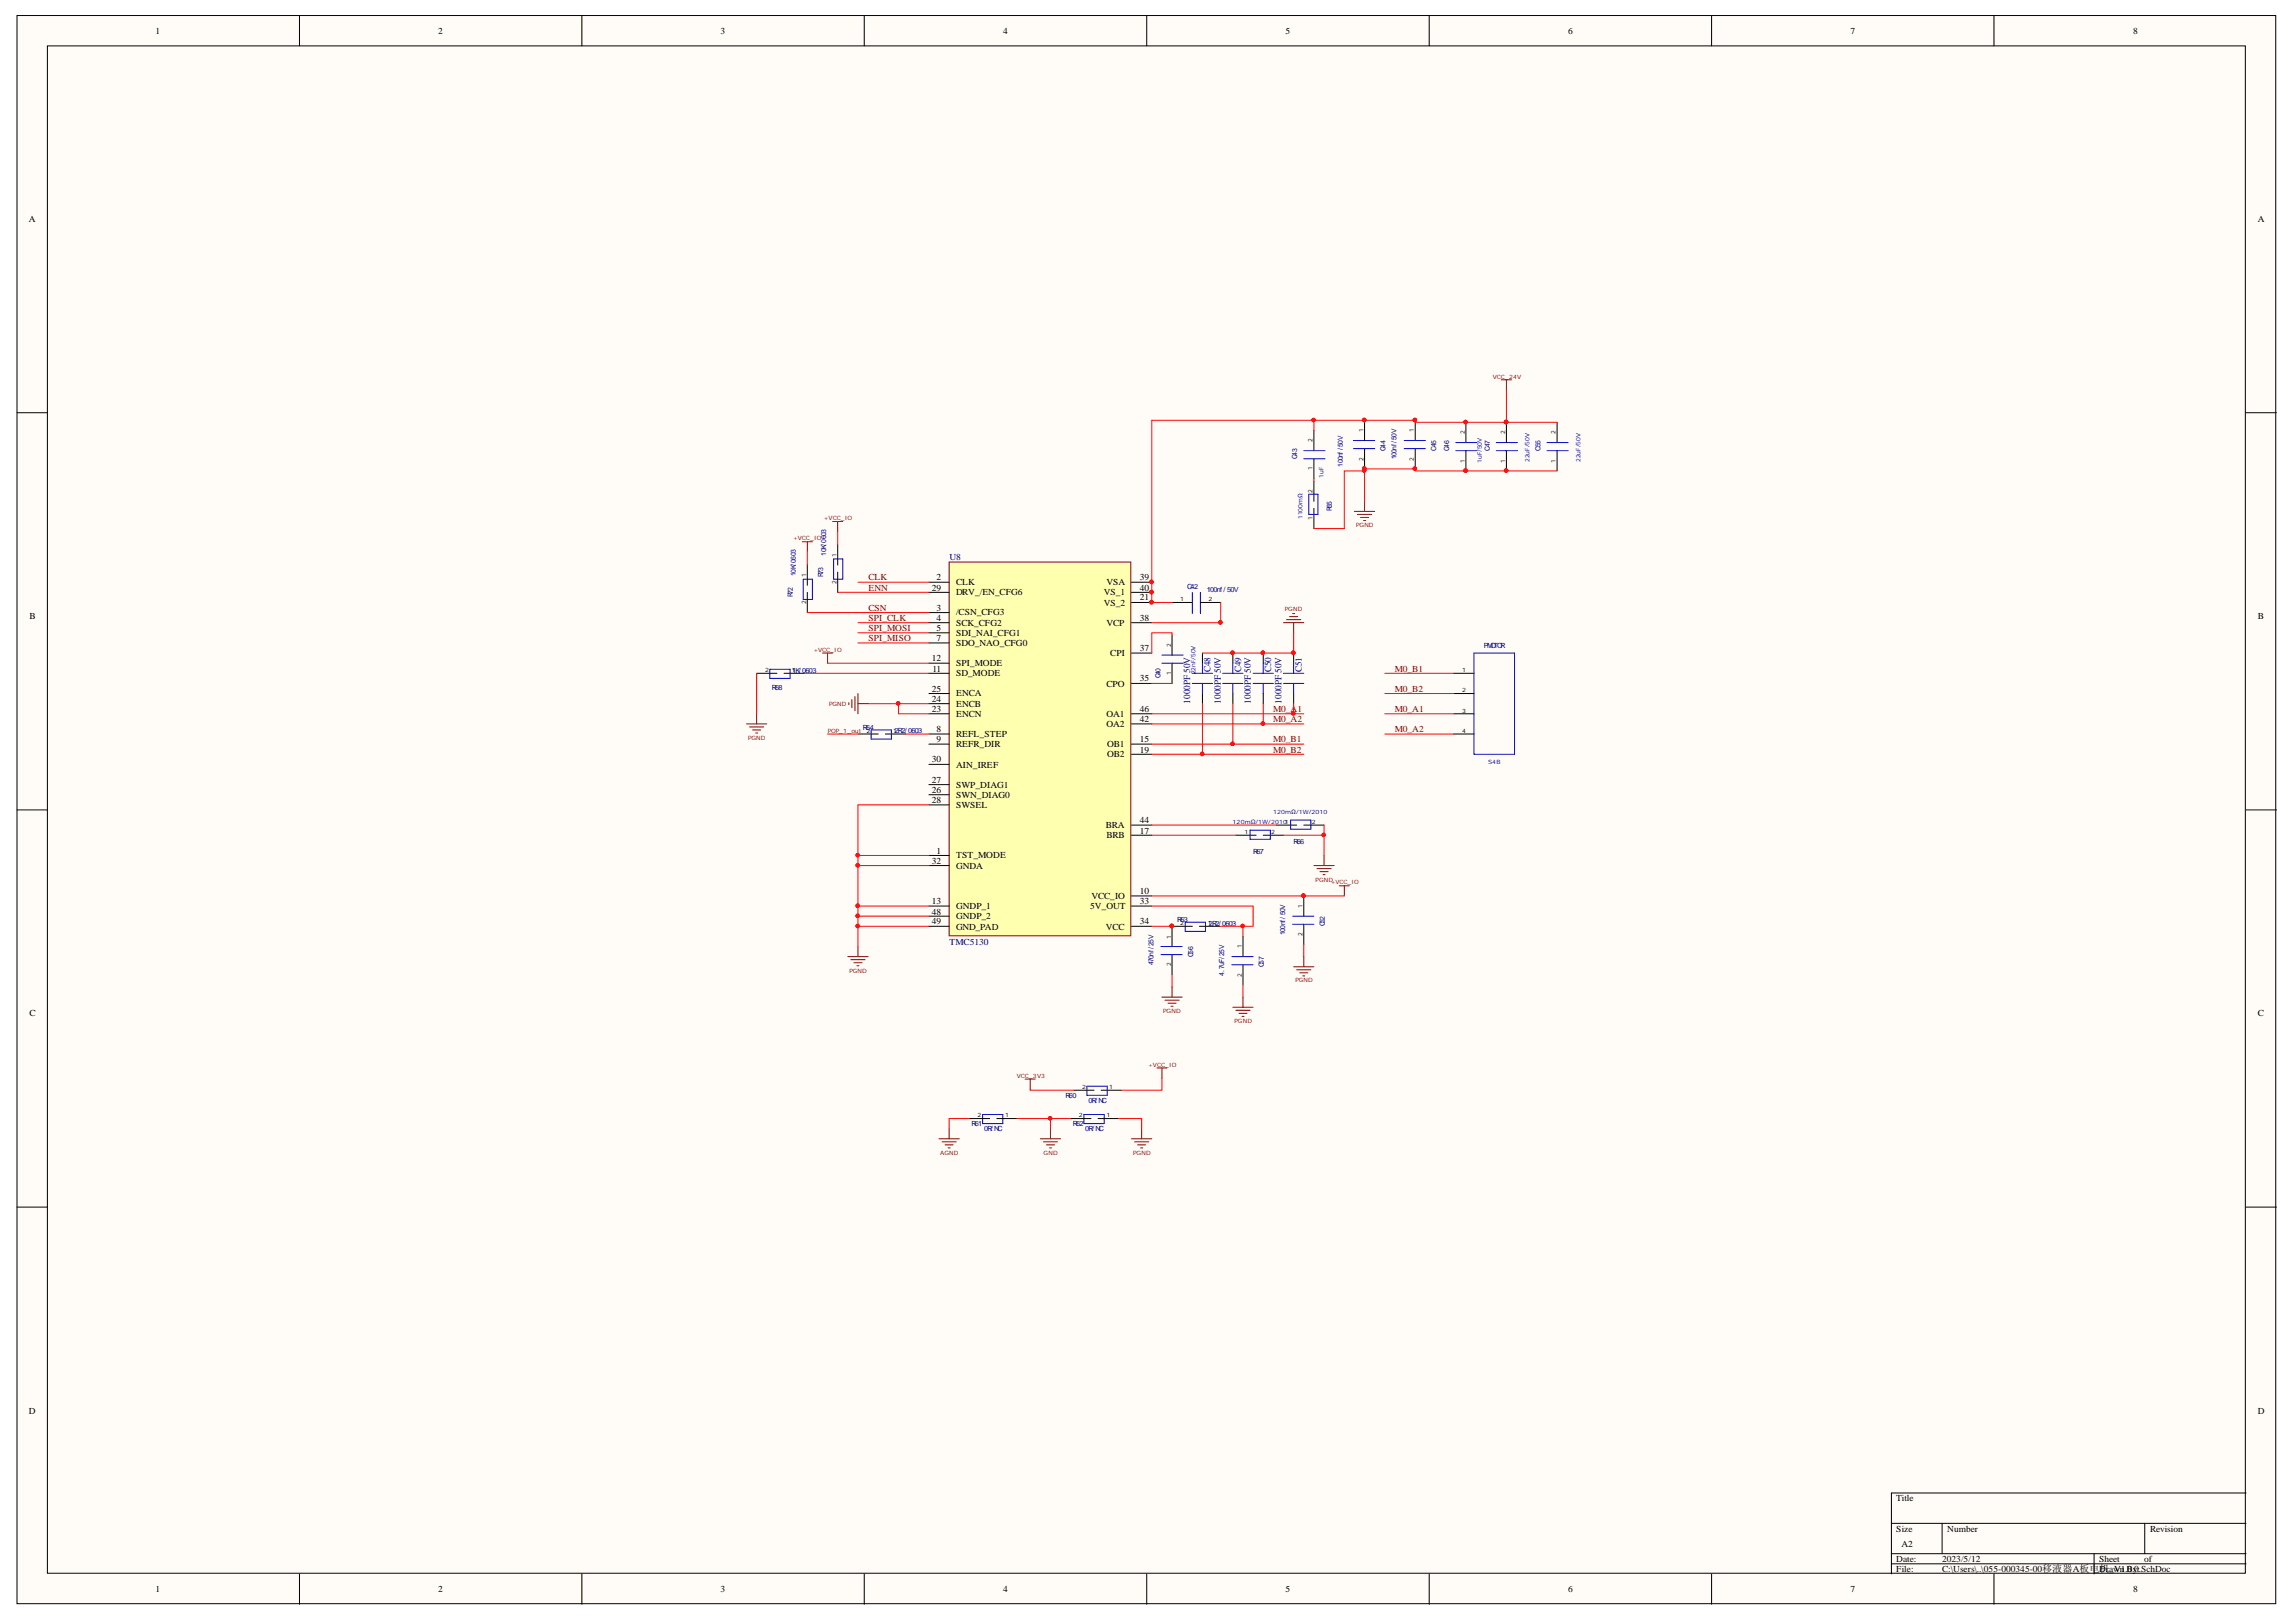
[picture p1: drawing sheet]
<svg xmlns="http://www.w3.org/2000/svg" width="297mm" height="210mm" viewBox="0 0 297 210" stroke-linecap="round" stroke-linejoin="round" font-family="sans-serif">
<defs><g id="words">
<g font-size="1.2">
<text x="20.1" y="4.4">1</text>
<text x="56.7" y="4.4">2</text>
<text x="93.2" y="4.4">3</text>
<text x="129.8" y="4.4">4</text>
<text x="166.3" y="4.4">5</text>
<text x="202.9" y="4.4">6</text>
<text x="239.4" y="4.4">7</text>
<text x="276" y="4.4">8</text>
<text x="3.7" y="28.7">A</text>
<text x="292.1" y="28.7">A</text>
<text x="120.6" y="76.4">29</text>
<text x="121.1" y="75.1">2</text>
<text x="123.7" y="75.7">CLK</text>
<text x="123.7" y="77">DRV_/EN_CFG6</text>
<text x="142.8" y="77">VS_1</text>
<text x="143.1" y="75.7">VSA</text>
<text x="147.5" y="75.1">39</text>
<text x="147.5" y="76.4">40</text>
<text x="147.5" y="77.7">21</text>
<text x="3.8" y="80.1">B</text>
<text x="121.1" y="79">3</text>
<text x="121.1" y="80.3">4</text>
<text x="121.1" y="81.7">5</text>
<text x="121.1" y="82.9">7</text>
<text x="123.7" y="79.6">/CSN_CFG3</text>
<text x="123.7" y="81">SCK_CFG2</text>
<text x="123.7" y="82.3">SDI_NAI_CFG1</text>
<text x="123.7" y="83.6">SDO_NAO_CFG0</text>
<text x="142.8" y="78.4">VS_2</text>
<text x="143.1" y="81">VCP</text>
<text x="147.5" y="80.3">38</text>
<text x="292.1" y="80.1">B</text>
<text x="120.6" y="85.6">12</text>
<text x="120.6" y="89.5">25</text>
<text x="120.6" y="86.9">11</text>
<text x="123.7" y="87.5">SD_MODE</text>
<text x="123.7" y="86.2">SPI_MODE</text>
<text x="143.1" y="88.8">CPO</text>
<text x="143.6" y="84.9">CPI</text>
<text x="147.5" y="88.2">35</text>
<text x="147.5" y="84.3">37</text>
<text x="120.6" y="92.1">23</text>
<text x="120.6" y="90.8">24</text>
<text x="121.1" y="94.8">8</text>
<text x="123.7" y="95.4">REFL_STEP</text>
<text x="123.7" y="92.7">ENCN</text>
<text x="123.7" y="91.5">ENCB</text>
<text x="123.7" y="90.1">ENCA</text>
<text x="143.1" y="94.1">OA2</text>
<text x="143.1" y="92.7">OA1</text>
<text x="147.5" y="93.4">42</text>
<text x="147.5" y="92.1">46</text>
<text x="120.6" y="101.3">27</text>
<text x="120.6" y="98.7">30</text>
<text x="121.1" y="96">9</text>
<text x="123.7" y="96.7">REFR_DIR</text>
<text x="123.7" y="101.9">SWP_DIAG1</text>
<text x="123.7" y="99.3">AIN_IREF</text>
<text x="143.2" y="98">OB2</text>
<text x="143.2" y="96.7">OB1</text>
<text x="147.5" y="97.4">19</text>
<text x="147.5" y="96">15</text>
<text x="120.6" y="103.9">28</text>
<text x="120.6" y="102.6">26</text>
<text x="123.7" y="104.6">SWSEL</text>
<text x="123.7" y="103.2">SWN_DIAG0</text>
<text x="143.1" y="107.2">BRA</text>
<text x="147.5" y="107.9">17</text>
<text x="147.5" y="106.5">44</text>
<text x="120.6" y="111.8">32</text>
<text x="121.1" y="110.5">1</text>
<text x="123.7" y="112.4">GNDA</text>
<text x="123.7" y="111.1">TST_MODE</text>
<text x="143.1" y="108.5">BRB</text>
<text x="120.6" y="117">13</text>
<text x="120.6" y="118.3">48</text>
<text x="120.6" y="119.6">49</text>
<text x="123.7" y="117.7">GNDP_1</text>
<text x="123.7" y="118.9">GNDP_2</text>
<text x="141" y="117.7">5V_OUT</text>
<text x="141.2" y="116.3">VCC_IO</text>
<text x="147.5" y="117">33</text>
<text x="147.5" y="115.7">10</text>
<text x="147.5" y="119.6">34</text>
<text x="123.7" y="120.3">GND_PAD</text>
<text x="143.1" y="120.3">VCC</text>
<text x="3.8" y="131.5">C</text>
<text x="292.1" y="131.5">C</text>
<text x="3.7" y="182.9">D</text>
<text x="292.1" y="182.9">D</text>
<text x="245.3" y="194.3">Title</text>
<text x="245.3" y="198.2">Size</text>
<text x="245.3" y="202.1">Date:</text>
<text x="245.3" y="203.4">File:</text>
<text x="246" y="200.2">A2</text>
<text x="251.3" y="202.1">2023/5/12</text>
<text x="251.3" y="203.4">C:\Users\..\055-000345-00移液器A板电机_V1.By:</text>
<text x="251.9" y="198.2">Number</text>
<text x="271.6" y="202.1">Sheet</text>
<text x="271.6" y="203.4">Drawn 0.0.SchDoc</text>
<text x="277.4" y="202.1">of</text>
<text x="278.2" y="198.2">Revision</text>
<text x="20.1" y="206">1</text>
<text x="56.7" y="206">2</text>
<text x="93.2" y="206">3</text>
<text x="129.8" y="206">4</text>
<text x="166.3" y="206">5</text>
<text x="202.9" y="206">6</text>
<text x="239.4" y="206">7</text>
<text x="276" y="206">8</text>
</g>
<g font-size="1.2" fill="#800000">
<text x="112.3" y="75.1">CLK</text>
<text x="112.3" y="76.4">ENN</text>
<text x="112.3" y="82.9">SPI_MISO</text>
<text x="112.3" y="81.7">SPI_MOSI</text>
<text x="112.3" y="80.3">SPI_CLK</text>
<text x="112.3" y="79">CSN</text>
<text x="180.4" y="86.9">M0_B1</text>
<text x="180.4" y="89.5">M0_B2</text>
<text x="164.7" y="93.4">M0_A2</text>
<text x="164.7" y="92.1">M0_A1</text>
<text x="180.4" y="92.1">M0_A1</text>
<text x="180.4" y="94.8">M0_A2</text>
<text x="164.7" y="96">M0_B1</text>
<text x="164.7" y="97.4">M0_B2</text>
</g>
<g font-size="1.2" fill="#000080">
<text x="122.8" y="72.4">U8</text>
<text x="156.6" y="87" transform="rotate(-90 156.6 87)">C48</text>
<text x="160.6" y="87" transform="rotate(-90 160.6 87)">C49</text>
<text x="164.5" y="87" transform="rotate(-90 164.5 87)">C50</text>
<text x="168.4" y="87" transform="rotate(-90 168.4 87)">C51</text>
<text x="154" y="91" transform="rotate(-90 154 91)">1000PF 50V</text>
<text x="157.9" y="91" transform="rotate(-90 157.9 91)">1000PF 50V</text>
<text x="161.8" y="91" transform="rotate(-90 161.8 91)">1000PF 50V</text>
<text x="165.8" y="91" transform="rotate(-90 165.8 91)">1000PF 50V</text>
<text x="122.8" y="122.2">TMC5130</text>
</g>
<g font-size=".9" fill="#000080">
<text x="167.8" y="59.4" transform="rotate(-90 167.8 59.4)">C43</text>
<text x="179.3" y="58.3" transform="rotate(-90 179.3 58.3)">C44</text>
<text x="180.7" y="59.5" transform="rotate(-90 180.7 59.5)">100nf / 50V</text>
<text x="185.8" y="58.3" transform="rotate(-90 185.8 58.3)">C45</text>
<text x="187.5" y="58.3" transform="rotate(-90 187.5 58.3)">C46</text>
<text x="192.7" y="58.3" transform="rotate(-90 192.7 58.3)">C47</text>
<text x="199.3" y="58.3" transform="rotate(-90 199.3 58.3)">C55</text>
<text x="173.7" y="60.4" transform="rotate(-90 173.7 60.4)">100nf / 50V</text>
<text x="106.9" y="71.9" transform="rotate(-90 106.9 71.9)">10K/0603</text>
<text x="172.3" y="66.2" transform="rotate(-90 172.3 66.2)">R65</text>
<text x="102.6" y="77.3" transform="rotate(-90 102.6 77.3)">R72</text>
<text x="102.9" y="74.5" transform="rotate(-90 102.9 74.5)">10K/0603</text>
<text x="106.5" y="74.7" transform="rotate(-90 106.5 74.7)">R73</text>
<text x="153.6" y="76.2">C42</text>
<text x="156.1" y="76.6">100nf /50V</text>
<text x="192" y="83.9">PMOTOR</text>
<text x="99.9" y="89.3">R68</text>
<text x="102.9" y="87">K/0603</text>
<text x="150.1" y="87.8" transform="rotate(-90 150.1 87.8)">C40</text>
<text x="111.6" y="94.5">R64</text>
<text x="115.7" y="94.9">2R2/0603</text>
<text x="162.1" y="110.5">R67</text>
<text x="167.3" y="109.2">R66</text>
<text x="152.3" y="119.4">R63</text>
<text x="156.4" y="119.8">2R2/0603</text>
<text x="171.4" y="119.9" transform="rotate(-90 171.4 119.9)">C52</text>
<text x="149.2" y="124.9" transform="rotate(-90 149.2 124.9)">470nf / 25V</text>
<text x="154.4" y="123.8" transform="rotate(-90 154.4 123.8)">C56</text>
<text x="163.5" y="125.1" transform="rotate(-90 163.5 125.1)">C57</text>
<text x="166.3" y="121" transform="rotate(-90 166.3 121)">100nf / 50V</text>
<text x="158.4" y="126.2" transform="rotate(-90 158.4 126.2)">4. 7uF/ 25V</text>
<text x="137.9" y="142">R60</text>
<text x="140.8" y="142.7">0R/NC</text>
<text x="125.7" y="145.7">R61</text>
<text x="127.3" y="146.4">0R/NC</text>
<text x="138.8" y="145.7">R62</text>
<text x="140.4" y="146.4">0R/NC</text>
</g>
<g font-size=".8" fill="#800000">
<text x="193.1" y="49">VCC_24V</text>
<text x="102.6" y="69.9">+VCC_IO</text>
<text x="106.6" y="67.3">+VCC_IO</text>
<text x="175.5" y="68.2">PGND</text>
<text x="166.2" y="79.1">PGND</text>
<text x="105.2" y="84.4">+VCC_IO</text>
<text x="96.8" y="95.8">PGND</text>
<text x="107.1" y="94.8">POP_1_out</text>
<text x="107.3" y="91.4">PGND</text>
<text x="170.2" y="114.1">PGND</text>
<text x="172.2" y="114.5">+VCC_IO</text>
<text x="109.9" y="125.9">PGND</text>
<text x="150.5" y="131.1">PGND</text>
<text x="167.6" y="127.1">PGND</text>
<text x="159.7" y="132.4">PGND</text>
<text x="131.5" y="139.5">VCC_3V3</text>
<text x="148.6" y="138">+VCC_IO</text>
<text x="121.7" y="149.5">AGND</text>
<text x="135" y="149.5">GND</text>
<text x="146.6" y="149.5">PGND</text>
</g>
<g font-size=".8">
<text x="169.8" y="57.2" transform="rotate(-90 169.8 57.2)">2</text>
<text x="176.4" y="59.6" transform="rotate(-90 176.4 59.6)">2</text>
<text x="176.4" y="56" transform="rotate(-90 176.4 56)">1</text>
<text x="182.9" y="59.6" transform="rotate(-90 182.9 59.6)">2</text>
<text x="182.9" y="56" transform="rotate(-90 182.9 56)">1</text>
<text x="189.5" y="59.9" transform="rotate(-90 189.5 59.9)">1</text>
<text x="189.5" y="56.2" transform="rotate(-90 189.5 56.2)">2</text>
<text x="194.7" y="59.9" transform="rotate(-90 194.7 59.9)">1</text>
<text x="194.7" y="56.2" transform="rotate(-90 194.7 56.2)">2</text>
<text x="201.3" y="59.9" transform="rotate(-90 201.3 59.9)">1</text>
<text x="201.3" y="56.2" transform="rotate(-90 201.3 56.2)">2</text>
<text x="169.8" y="63.8" transform="rotate(-90 169.8 63.8)">2</text>
<text x="169.8" y="60.9" transform="rotate(-90 169.8 60.9)">1</text>
<text x="169.8" y="67.3" transform="rotate(-90 169.8 67.3)">1</text>
<text x="104.3" y="74.7" transform="rotate(-90 104.3 74.7)">1</text>
<text x="108.2" y="75.6" transform="rotate(-90 108.2 75.6)">2</text>
<text x="108.2" y="72.1" transform="rotate(-90 108.2 72.1)">1</text>
<text x="152.7" y="77.8">1</text>
<text x="156.3" y="77.8">2</text>
<text x="104.3" y="78.2" transform="rotate(-90 104.3 78.2)">2</text>
<text x="151.5" y="83.7" transform="rotate(-90 151.5 83.7)">2</text>
<text x="99" y="87">2</text>
<text x="102.4" y="87">1</text>
<text x="151.5" y="87.3" transform="rotate(-90 151.5 87.3)">1</text>
<text x="189.2" y="87">1</text>
<text x="189.2" y="89.6">2</text>
<text x="112.1" y="94.8">2</text>
<text x="115.6" y="94.8">1</text>
<text x="189.2" y="92.2">3</text>
<text x="189.2" y="94.8">4</text>
<text x="161" y="108">1</text>
<text x="164.5" y="108">2</text>
<text x="169.7" y="106.6">2</text>
<text x="152.7" y="119.7">2</text>
<text x="156.3" y="119.7">1</text>
<text x="168.5" y="117.5" transform="rotate(-90 168.5 117.5)">1</text>
<text x="151.5" y="125" transform="rotate(-90 151.5 125)">2</text>
<text x="151.5" y="121.5" transform="rotate(-90 151.5 121.5)">1</text>
<text x="160.7" y="122.7" transform="rotate(-90 160.7 122.7)">1</text>
<text x="168.5" y="121.1" transform="rotate(-90 168.5 121.1)">2</text>
<text x="160.7" y="126.4" transform="rotate(-90 160.7 126.4)">2</text>
<text x="140" y="140.9">2</text>
<text x="143.5" y="140.9">1</text>
<text x="126.5" y="144.6">2</text>
<text x="130" y="144.6">1</text>
<text x="139.6" y="144.6">2</text>
<text x="143.1" y="144.6">1</text>
</g>
<g font-size=".8" fill="#000080">
<text x="191.7" y="59.9" transform="rotate(-90 191.7 59.9)">1uF/50V</text>
<text x="197.9" y="59.8" transform="rotate(-90 197.9 59.8)">22uF/50V</text>
<text x="204.5" y="59.8" transform="rotate(-90 204.5 59.8)">22uF/50V</text>
<text x="171.2" y="61.8" transform="rotate(-90 171.2 61.8)">1uF</text>
<text x="168.5" y="67.1" transform="rotate(-90 168.5 67.1)">1100mΩ</text>
<text x="154.6" y="87.2" transform="rotate(-90 154.6 87.2)">22nF/50V</text>
<text x="192.5" y="98.9">S4B</text>
<text x="159.5" y="106.6">120mΩ/1W/20101</text>
<text x="164.7" y="105.3">120mΩ/1W/2010</text>
</g>
</g></defs>
<g fill="#fffcf8" stroke="#000" stroke-width=".13">
<path d="M2.2 2h292.2v205.5h-292.2z"/>
<path d="M6.1 5.9h284.4v197.7h-284.4z"/>
</g>
<g fill="none" stroke="#000" stroke-width=".13">
<path d="M38.7 2v3.9M75.3 2v3.9M111.8 2v3.9M148.4 2v3.9M184.9 2v3.9M221.4 2v3.9M258 2v3.9M2.2 53.4h3.9M170 55.7v2.6M170 59.4v2.6M176.5 54.4v2.6M176.5 58.1v2.6"/>
<path d="M183.1 54.4v2.6M183.1 58.1v2.6M189.6 54.7v2.6M189.6 58.3v2.6M194.9 54.7v2.6M194.9 58.3v2.6M201.4 54.7v2.6M201.4 58.3v2.6M290.6 53.4h3.9M104.4 73.1v2.6M104.4 76.7v2.6M151.6 78h2.7"/>
<path d="M155.3 78h2.6M170 62.3v2.6M170 65.8v2.6M97.9 87.1h2.6M101.4 87.1h2.6M151.6 82.2v2.6M151.6 85.8v2.6M188.1 87.1h2.6M188.1 89.8h2.6M188.1 92.4h2.6M188.1 95h2.6M2.2 104.8h3.9"/>
<path d="M159.9 108.1h2.6M163.4 108.1h2.7M165.1 106.8h2.7M168.7 106.8h2.6M290.6 104.8h3.9M160.8 121.2v2.6M160.8 124.8v2.7M2.2 156.2h3.9M125.4 144.8h2.6M129 144.8h2.6M138.5 144.8h2.6M138.9 141.1h2.6"/>
<path d="M142.1 144.8h2.6M142.5 141.1h2.6M290.6 156.2h3.9M244.7 197.1h45.9M251.3 197.1v4M277.5 197.1v4M290.6 193.2h-45.9v10.5M38.7 203.7v3.9M75.3 203.7v3.9M111.8 203.7v3.9M148.4 203.7v3.9M184.9 203.7v3.9"/>
<path d="M221.4 203.7v3.9M244.7 201.1h45.9M244.7 202.4h45.9M258 203.7v3.9M270.9 201.1v2.6"/>
</g>
<g fill="none" stroke="#00f" stroke-width=".13">
<path d="M168.7 58.3h2.7M168.7 59.4h2.7M175.1 57h2.7M175.1 58.1h2.7M181.6 57h2.8M181.6 58.1h2.8M188.3 58.3h2.8M188.3 57.3h2.8M193.6 58.3h2.7M193.6 57.3h2.7M200.1 58.3h2.8M200.1 57.3h2.8"/>
<path d="M103.9 75h1.2v2.6h-1.2zM154.3 76.7v2.7M155.3 76.7v2.7M169.3 64h1.2v2.6h-1.2zM99.6 86.6h2.6v1.2h-2.6zM150.3 85.8h2.8M150.3 84.8h2.8M190.7 84.5h5.2v13.1h-5.2zM161.7 107.4h2.6v1.2h-2.6zM167 106.1h2.6v1.2h-2.6zM159.4 123.8h2.7M159.4 124.8h2.7"/>
<path d="M127.1 144.2h2.6v1.2h-2.6zM140.2 144.2h2.6v1.2h-2.6zM140.6 140.6h2.6v1.1h-2.6z"/>
</g>
<g fill="none" stroke="#800000" stroke-width=".13">
<path d="M194.2 49.2h1.3M194.9 49.2v1.3M175.2 66.2h2.6M175.6 66.6h1.9M176 67h1.1M176.4 67.4h.3M176.5 64.9v1.3M132.6 139.6h1.3M133.3 139.6v1.4M149.7 138.2h1.3M150.3 138.2v1.3M159.5 130.3h2.6"/>
<path d="M159.9 130.7h1.8M160.3 131.1h1M160.7 131.5h.2M160.8 129v1.3M121.5 147.4h2.6M121.9 147.8h1.8M122.3 148.2h1M122.7 148.6h.2M122.8 146.1v1.3M134.6 147.4h2.6M135 147.8h1.8M135.4 148.2h1"/>
<path d="M135.8 148.6h.2M135.9 146.1v1.3M146.4 147.4h2.6M146.8 147.8h1.8M147.2 148.2h1M147.6 148.6h.2M147.7 146.1v1.3"/>
</g>
<g fill="#f00" stroke="#f00" stroke-width=".13">
<circle cx="176.5" cy="54.4" r=".22"/>
<circle cx="176.5" cy="60.6" r=".22"/>
<circle cx="183" cy="54.4" r=".22"/>
<circle cx="183" cy="60.6" r=".22"/>
<circle cx="189.6" cy="60.9" r=".22"/>
<circle cx="189.6" cy="54.6" r=".22"/>
<circle cx="194.8" cy="60.9" r=".22"/>
<circle cx="194.8" cy="54.6" r=".22"/>
</g>
<path d="M122.8 72.7h23.5v48.4h-23.5z" fill="#ffffb0" stroke="#800000" stroke-width=".13"/>
<g fill="none" stroke="#000" stroke-width=".13">
<path d="M108.4 70.5v2.6M108.4 74v2.7M120.2 75.3h2.6M120.2 79.3h2.6M120.2 76.7h2.6M146.4 75.3h2.6M146.4 76.7h2.6M146.4 78h2.6M111 95h2.6M114.5 95h2.7M120.2 80.6h2.6M120.2 81.9h2.6"/>
<path d="M120.2 83.2h2.6M120.2 95h2.6M120.2 96.3h2.6M120.2 87.1h2.6M120.2 85.8h2.6M120.2 92.4h2.6M120.2 91.1h2.6M120.2 89.8h2.6M120.2 98.9h2.6M146.4 97.6h2.6M146.4 80.6h2.6M146.4 96.3h2.6"/>
<path d="M146.4 92.4h2.6M146.4 88.4h2.6M146.4 84.5h2.6M146.4 93.7h2.6M155.6 84.5v1.3M155.6 89.8v1.3M159.5 84.5v1.3M159.5 89.8v1.3M163.4 84.5v1.3M163.4 89.8v1.3M167.4 84.5v1.3M167.4 89.8v1.3"/>
<path d="M120.2 104.2h2.6M120.2 117.3h2.6M120.2 112h2.6M120.2 110.7h2.6M120.2 102.8h2.6M120.2 101.5h2.6M120.2 119.9h2.6M120.2 118.6h2.6M146.4 117.3h2.6M146.4 115.9h2.6M146.4 119.9h2.6M146.4 108.1h2.6"/>
<path d="M146.4 106.8h2.6M154.3 119.9h-2.7v2.6M155.2 119.9h2.6M168.7 115.9v2.7M168.7 119.6v2.6M151.6 123.5v2.7"/>
</g>
<g fill="#f00" stroke="#f00" stroke-width=".13">
<circle cx="149" cy="75.3" r=".22"/>
<circle cx="149" cy="76.6" r=".22"/>
<circle cx="149" cy="77.9" r=".22"/>
<circle cx="168.6" cy="115.9" r=".22"/>
<circle cx="151.6" cy="119.8" r=".22"/>
<circle cx="167.3" cy="84.5" r=".22"/>
<circle cx="163.4" cy="84.5" r=".22"/>
<circle cx="159.4" cy="84.5" r=".22"/>
<circle cx="135.9" cy="144.7" r=".22"/>
<circle cx="169.9" cy="54.4" r=".22"/>
<circle cx="176.5" cy="54.4" r=".22"/>
<circle cx="183" cy="54.4" r=".22"/>
<circle cx="189.6" cy="54.6" r=".22"/>
<circle cx="194.8" cy="54.6" r=".22"/>
<circle cx="176.5" cy="60.9" r=".22"/>
<circle cx="176.5" cy="60.6" r=".22"/>
<circle cx="183" cy="60.6" r=".22"/>
<circle cx="189.6" cy="60.9" r=".22"/>
<circle cx="194.8" cy="60.9" r=".22"/>
<circle cx="111" cy="110.7" r=".22"/>
<circle cx="111" cy="112" r=".22"/>
<circle cx="111" cy="117.2" r=".22"/>
<circle cx="111" cy="118.5" r=".22"/>
<circle cx="111" cy="119.8" r=".22"/>
<circle cx="171.2" cy="108" r=".22"/>
<circle cx="155.5" cy="97.6" r=".22"/>
<circle cx="159.4" cy="96.3" r=".22"/>
<circle cx="163.4" cy="93.6" r=".22"/>
<circle cx="167.3" cy="92.3" r=".22"/>
<circle cx="157.9" cy="80.5" r=".22"/>
<circle cx="160.8" cy="119.8" r=".22"/>
<circle cx="116.2" cy="91" r=".22"/>
</g>
<g fill="none" stroke="#800000" stroke-width=".13">
<path d="M103.8 70.1h1.3M104.4 70.1v1.3M107.7 67.5h1.3M108.4 67.5v1.3M166.8 79.8h1.1M167.2 79.4h.3M96.6 93.7h2.6M97 94.1h1.8M97.4 94.5h1M97.8 94.9h.2M97.9 92.4v1.3M106.4 84.5h1.3"/>
<path d="M107.1 84.5v1.3M109.8 90.9v.3M110.2 90.5v1.1M110.6 90.1v1.9M111 89.8v2.6M111 91.1h1.3M166.1 80.6h2.6M166.4 80.2h1.9M167.4 80.6v1.3M170 112h2.6M170.4 112.4h1.8M170.8 112.8h1"/>
<path d="M171.2 113.2h.2M171.3 110.7v1.3M173.3 114.6h1.3M173.9 114.6v1.3M109.7 123.8h2.6M110.1 124.2h1.8M110.5 124.6h1M110.9 125h.2M111 122.5v1.3M150.3 129h2.6M150.7 129.4h1.8M151.1 129.8h1.1"/>
<path d="M151.5 130.2h.3M151.6 127.7v1.3M167.4 125.1h2.6M167.8 125.5h1.8M168.1 125.9h1.1M168.5 126.3h.3M168.7 123.8v1.3"/>
</g>
<g fill="none" stroke="#00f" stroke-width=".13">
<path d="M107.9 72.3h1.1v2.7h-1.1zM112.7 94.5h2.6v1.1h-2.6zM154.3 87.1h2.6M154.3 88.4h2.6M155.6 85.8v1.3M155.6 88.4v1.4M158.2 87.1h2.6M158.2 88.4h2.6M159.5 85.8v1.3M159.5 88.4v1.4M162.1 87.1h2.6M162.1 88.4h2.6"/>
<path d="M163.4 85.8v1.3M163.4 88.4v1.4M166.1 87.1h2.6M166.1 88.4h2.6M167.4 85.8v1.3M167.4 88.4v1.4M153.3 119.3h2.7v1.2h-2.7zM167.2 118.6h2.8M167.2 119.6h2.8M150.2 122.5h2.7M150.2 123.5h2.7"/>
</g>
<g fill="none" stroke="#f00" stroke-width=".13">
<path d="M170 54.4h-21v23.6h2.6M194.9 50.5v4.2h-11.8v-.3h-13.1v1.3M194.9 54.7h6.5M104.4 71.4v1.7M104.4 79.3h15.8M108.4 76.7h11.8M108.4 68.8v1.7M111 75.3h9.2M157.9 78v2.6M170 62v.3M176.5 60.9v4M201.4 60.9h-18.3v-.2h-6.6v.2h-2.6v7.5h-3.9"/>
<path d="M97.9 87.1v5.3M104 87.1h16.2M107.1 95h3.9M107.1 85.8h13.1M111 80.6h9.2M111 81.9h9.2M111 83.2h9.2M112.3 91.1h7.9M116.2 91.1v1.3h4M117.2 95h3M149 97.6h19.7M149 96.3h19.7"/>
<path d="M149 93.7h19.7M149 92.4h19.7M149 80.6h9.2M149 88.4h2.6M151.6 82.2v-.3h-2.6v2.6M155.6 91.1v6.5M159.5 91.1v5.2M163.4 91.1v2.6M167.4 81.9v2.6h-11.8M167.4 91.1v1.3M179.2 87.1h8.9M179.2 89.8h8.9"/>
<path d="M179.2 92.4h8.9M179.2 95h8.9M111 112v5.3h9.2M111 117.3v1.3h9.2M111 118.6v3.9M111 119.9h9.2M120.2 110.7h-9.2v1.3h9.2M120.2 104.2h-9.2v6.5M149 115.9h24.9M149 117.3h13.1v2.6h-4.3M149 119.9h2.6M149 106.8h16.1"/>
<path d="M149 108.1h10.9M160.8 119.9v1.3M171.3 106.8v1.3h-5.2M171.3 108.1v2.6M150.3 139.5v1.6h-5.2M151.6 126.2v1.5M160.8 127.5v1.5M168.7 122.2v1.6M125.4 144.8h-2.6v1.3M131.6 144.8h4.3v1.3M133.3 141v.1h5.6M135.9 144.8h2.6"/>
<path d="M144.7 144.8h3v1.3"/>
</g>
<use href="#words"/>
</svg>
